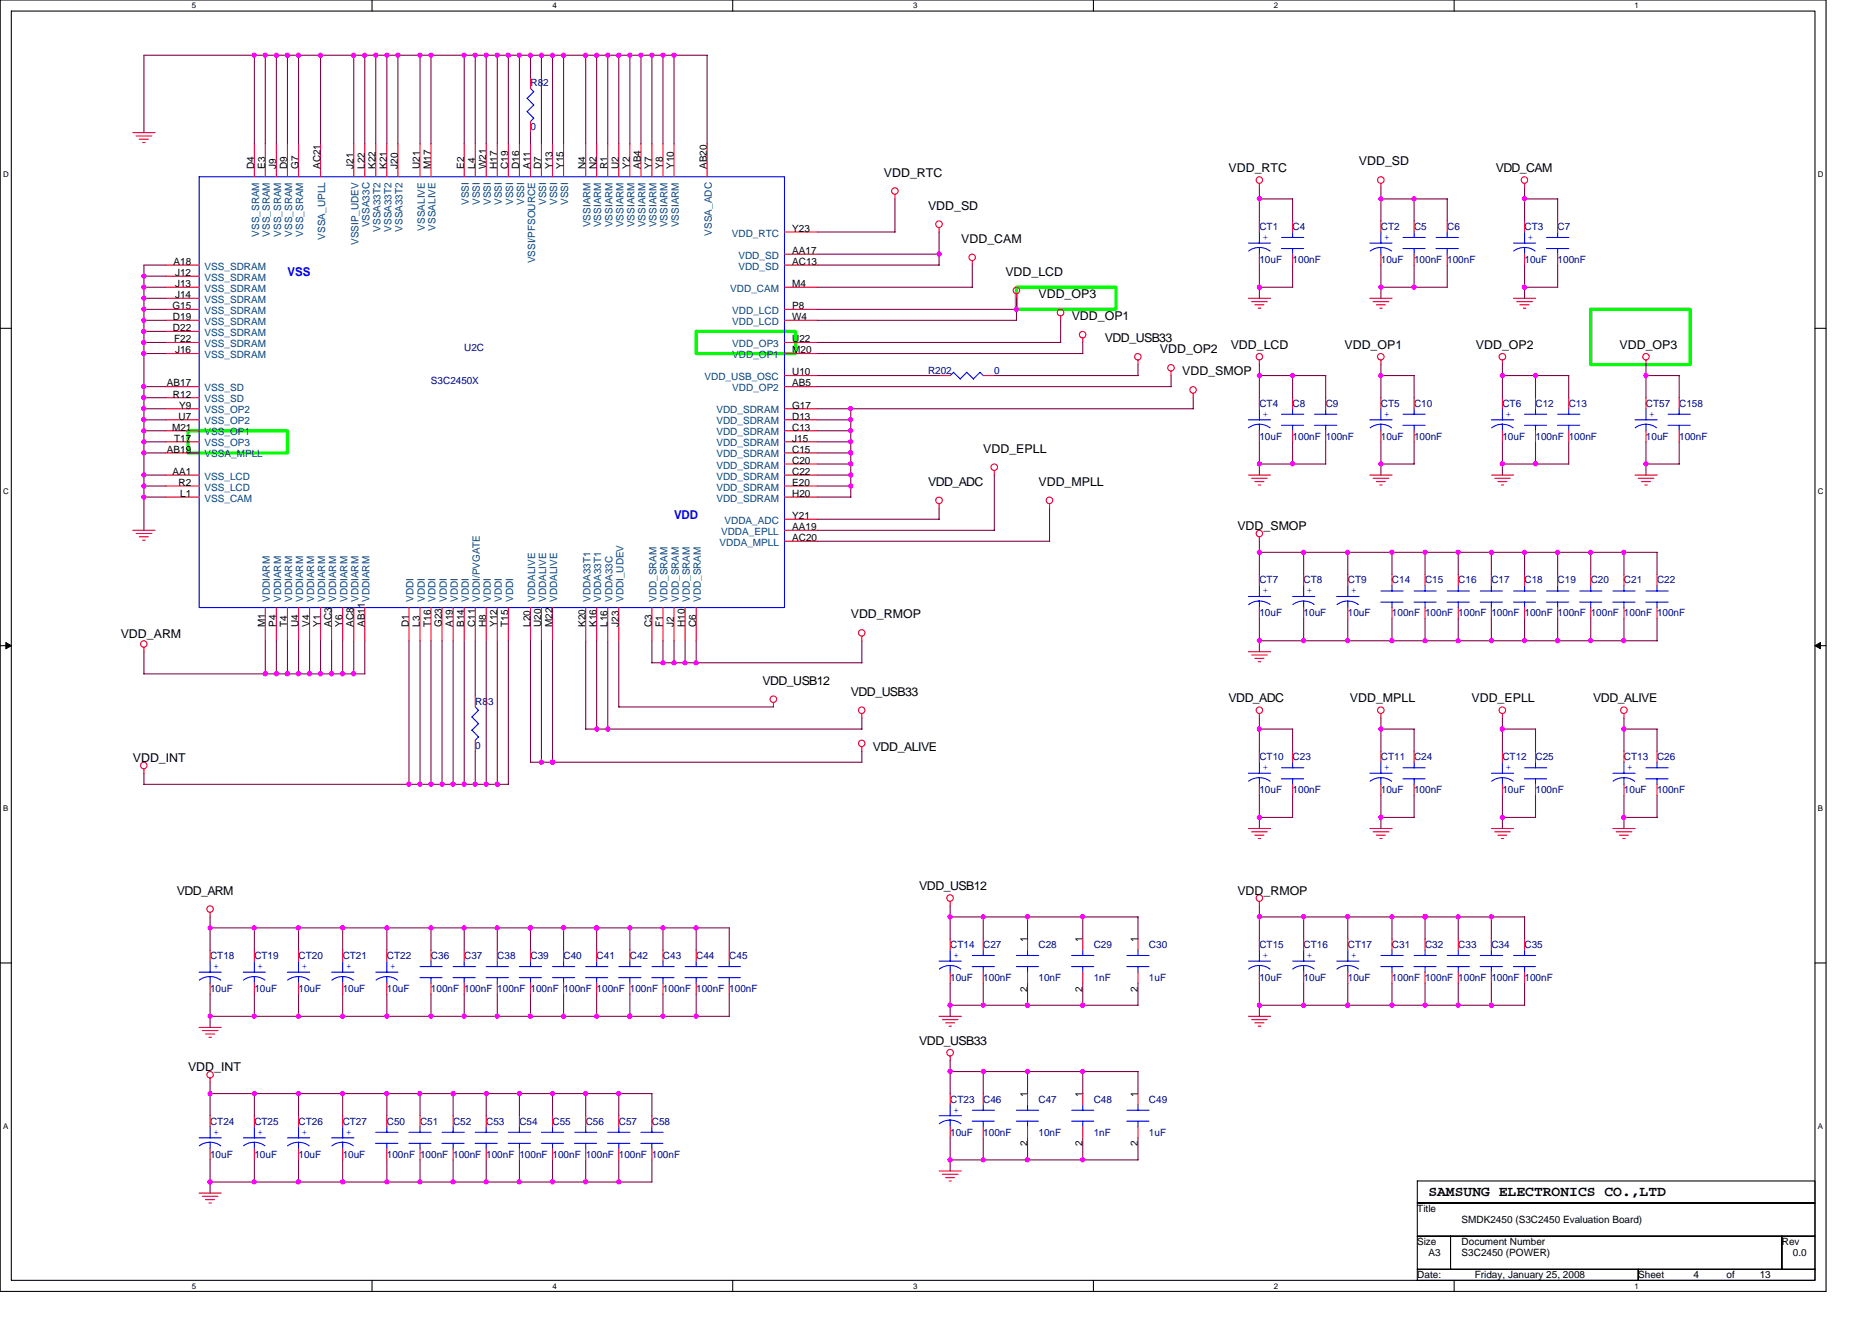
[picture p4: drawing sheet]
<svg xmlns="http://www.w3.org/2000/svg" width="297mm" height="210mm" viewBox="0 0 297 210" stroke-linecap="round" stroke-linejoin="round" font-family="sans-serif">
<defs><g id="words">
<text font-size="2.3" x="226.6" y="189.8">SAMSUNG ELECTRONICS CO.,LTD</text>
<g font-size="1.9">
<text x="140.2" y="28">VDD_RTC</text>
<text x="194.9" y="27.3">VDD_RTC</text>
<text x="215.6" y="26.2">VDD_SD</text>
<text x="237.3" y="27.3">VDD_CAM</text>
<text x="147.3" y="33.3">VDD_SD</text>
<text x="152.5" y="38.5">VDD_CAM</text>
<text x="159.5" y="43.8">VDD_LCD</text>
<text x="164.8" y="47.3">VDD_OP3</text>
<text x="170" y="50.8">VDD_OP1</text>
<text x="175.3" y="54.3">VDD_USB33</text>
<text x="184.1" y="56">VDD_OP2</text>
<text x="187.6" y="59.6">VDD_SMOP</text>
<text x="195.3" y="55.4">VDD_LCD</text>
<text x="213.3" y="55.4">VDD_OP1</text>
<text x="234.2" y="55.4">VDD_OP2</text>
<text x="257" y="55.4">VDD_OP3</text>
<text x="156" y="71.8">VDD_EPLL</text>
<text x="147.3" y="77.1">VDD_ADC</text>
<text x="164.8" y="77.1">VDD_MPLL</text>
<text x="196.3" y="84.1">VDD_SMOP</text>
<text x="19.2" y="101.3">VDD_ARM</text>
<text x="135" y="98.1">VDD_RMOP</text>
<text x="121" y="108.6">VDD_USB12</text>
<text x="135" y="110.4">VDD_USB33</text>
<text x="194.9" y="111.4">VDD_ADC</text>
<text x="214.2" y="111.4">VDD_MPLL</text>
<text x="233.5" y="111.4">VDD_EPLL</text>
<text x="252.8" y="111.4">VDD_ALIVE</text>
<text x="138.5" y="119.1">VDD_ALIVE</text>
<text x="21.1" y="120.9">VDD_INT</text>
<text x="28.1" y="141.9">VDD_ARM</text>
<text x="145.9" y="141.2">VDD_USB12</text>
<text x="196.3" y="141.9">VDD_RMOP</text>
<text x="145.9" y="165.8">VDD_USB33</text>
<text x="29.8" y="170">VDD_INT</text>
</g>
<g font-size="1.9" fill="#00f">
<text x="45.6" y="43.8">VSS</text>
<text x="107" y="82.4">VDD</text>
</g>
<g font-size="1.6" fill="#000080">
<text x="84.2" y="13.7">R82</text>
<text x="84.2" y="20.7">0</text>
<text x="199.8" y="36.5">CT1</text>
<text x="199.8" y="41.7">10uF</text>
<text x="205.1" y="36.5">C4</text>
<text x="205.1" y="41.7">100nF</text>
<text x="219.1" y="36.5">CT2</text>
<text x="219.1" y="41.7">10uF</text>
<text x="224.4" y="36.5">C5</text>
<text x="224.4" y="41.7">100nF 100nF</text>
<text x="229.6" y="36.5">C6</text>
<text x="241.9" y="36.5">CT3</text>
<text x="241.9" y="41.7">10uF</text>
<text x="247.2" y="36.5">C7</text>
<text x="247.2" y="41.7">100nF</text>
<text x="73.7" y="55.8">U2C</text>
<text x="147.3" y="59.3">R202</text>
<text x="157.8" y="59.3">0</text>
<text x="68.4" y="61">S3C2450X</text>
<text x="199.8" y="64.5">CT4</text>
<text x="205.1" y="64.5">C8</text>
<text x="210.4" y="64.5">C9</text>
<text x="219.1" y="64.5">CT5</text>
<text x="224.4" y="64.5">C10</text>
<text x="238.4" y="64.5">CT6</text>
<text x="243.6" y="64.5">C12</text>
<text x="248.9" y="64.5">C13</text>
<text x="261.2" y="64.5">CT57</text>
<text x="266.4" y="64.5">C158</text>
<text x="199.8" y="69.8">10uF</text>
<text x="205.1" y="69.8">100nF 100nF</text>
<text x="219.1" y="69.8">10uF</text>
<text x="224.4" y="69.8">100nF</text>
<text x="238.4" y="69.8">10uF</text>
<text x="243.6" y="69.8">100nF 100nF</text>
<text x="261.2" y="69.8">10uF</text>
<text x="266.4" y="69.8">100nF</text>
<text x="199.8" y="92.6">CT7</text>
<text x="206.9" y="92.6">CT8</text>
<text x="213.9" y="92.6">CT9</text>
<text x="220.9" y="92.6">C14</text>
<text x="226.1" y="92.6">C15</text>
<text x="231.4" y="92.6">C16</text>
<text x="236.6" y="92.6">C17</text>
<text x="241.9" y="92.6">C18</text>
<text x="247.2" y="92.6">C19</text>
<text x="252.4" y="92.6">C20</text>
<text x="257.7" y="92.6">C21</text>
<text x="262.9" y="92.6">C22</text>
<text x="199.8" y="97.8">10uF</text>
<text x="206.9" y="97.8">10uF</text>
<text x="213.9" y="97.8">10uF</text>
<text x="220.9" y="97.8">100nF 100nF 100nF 100nF 100nF 100nF 100nF 100nF 100nF</text>
<text x="75.4" y="111.8">R83</text>
<text x="75.4" y="118.9">0</text>
<text x="199.8" y="120.6">CT10</text>
<text x="199.8" y="125.9">10uF</text>
<text x="205.1" y="120.6">C23</text>
<text x="205.1" y="125.9">100nF</text>
<text x="219.1" y="120.6">CT11</text>
<text x="219.1" y="125.9">10uF</text>
<text x="224.4" y="120.6">C24</text>
<text x="224.4" y="125.9">100nF</text>
<text x="238.4" y="120.6">CT12</text>
<text x="238.4" y="125.9">10uF</text>
<text x="243.6" y="120.6">C25</text>
<text x="243.6" y="125.9">100nF</text>
<text x="257.7" y="120.6">CT13</text>
<text x="257.7" y="125.9">10uF</text>
<text x="262.9" y="120.6">C26</text>
<text x="262.9" y="125.9">100nF</text>
<text x="33.3" y="152.1">CT18</text>
<text x="40.4" y="152.1">CT19</text>
<text x="47.4" y="152.1">CT20</text>
<text x="54.4" y="152.1">CT21</text>
<text x="61.4" y="152.1">CT22</text>
<text x="68.4" y="152.1">C36</text>
<text x="73.7" y="152.1">C37</text>
<text x="78.9" y="152.1">C38</text>
<text x="84.2" y="152.1">C39</text>
<text x="89.4" y="152.1">C40</text>
<text x="94.7" y="152.1">C41</text>
<text x="99.9" y="152.1">C42</text>
<text x="105.2" y="152.1">C43</text>
<text x="110.5" y="152.1">C44</text>
<text x="115.7" y="152.1">C45</text>
<text x="150.8" y="150.4">CT14</text>
<text x="150.8" y="155.7">10uF</text>
<text x="156" y="150.4">C27</text>
<text x="156" y="155.7">100nF</text>
<text x="164.8" y="150.4">C28</text>
<text x="164.8" y="155.7">10nF</text>
<text x="173.5" y="150.4">C29</text>
<text x="173.5" y="155.7">1nF</text>
<text x="182.3" y="150.4">C30</text>
<text x="182.3" y="155.7">1uF</text>
<text x="199.8" y="150.4">CT15</text>
<text x="199.8" y="155.7">10uF</text>
<text x="206.9" y="150.4">CT16</text>
<text x="206.9" y="155.7">10uF</text>
<text x="213.9" y="150.4">CT17</text>
<text x="213.9" y="155.7">10uF</text>
<text x="220.9" y="150.4">C31</text>
<text x="220.9" y="155.7">100nF 100nF 100nF 100nF 100nF</text>
<text x="226.1" y="150.4">C32</text>
<text x="231.4" y="150.4">C33</text>
<text x="236.6" y="150.4">C34</text>
<text x="241.9" y="150.4">C35</text>
<text x="33.3" y="157.4">10uF</text>
<text x="40.4" y="157.4">10uF</text>
<text x="47.4" y="157.4">10uF</text>
<text x="54.4" y="157.4">10uF</text>
<text x="61.4" y="157.4">10uF</text>
<text x="68.4" y="157.4">100nF 100nF 100nF 100nF 100nF 100nF 100nF 100nF 100nF 100nF</text>
<text x="33.3" y="178.4">CT24</text>
<text x="40.4" y="178.4">CT25</text>
<text x="47.4" y="178.4">CT26</text>
<text x="54.4" y="178.4">CT27</text>
<text x="61.4" y="178.4">C50</text>
<text x="66.7" y="178.4">C51</text>
<text x="71.9" y="178.4">C52</text>
<text x="77.1" y="178.4">C53</text>
<text x="82.4" y="178.4">C54</text>
<text x="87.7" y="178.4">C55</text>
<text x="92.9" y="178.4">C56</text>
<text x="98.2" y="178.4">C57</text>
<text x="103.4" y="178.4">C58</text>
<text x="150.8" y="174.9">CT23</text>
<text x="156" y="174.9">C46</text>
<text x="164.8" y="174.9">C47</text>
<text x="173.5" y="174.9">C48</text>
<text x="182.3" y="174.9">C49</text>
<text x="33.3" y="183.7">10uF</text>
<text x="40.4" y="183.7">10uF</text>
<text x="47.4" y="183.7">10uF</text>
<text x="54.4" y="183.7">10uF</text>
<text x="61.4" y="183.7">100nF 100nF 100nF 100nF 100nF 100nF 100nF 100nF 100nF</text>
<text x="150.8" y="180.2">10uF</text>
<text x="156" y="180.2">100nF</text>
<text x="164.8" y="180.2">10nF</text>
<text x="173.5" y="180.2">1nF</text>
<text x="182.3" y="180.2">1uF</text>
</g>
<g font-size="1.6">
<text x="40.3" y="26.8" transform="rotate(-90 40.3 26.8)">D4</text>
<text x="42.1" y="26.8" transform="rotate(-90 42.1 26.8)">E3</text>
<text x="43.8" y="26.8" transform="rotate(-90 43.8 26.8)">J9</text>
<text x="45.6" y="26.8" transform="rotate(-90 45.6 26.8)">D9</text>
<text x="47.3" y="26.8" transform="rotate(-90 47.3 26.8)">G7</text>
<text x="50.8" y="26.8" transform="rotate(-90 50.8 26.8)">AC21</text>
<text x="56.1" y="26.8" transform="rotate(-90 56.1 26.8)">J21</text>
<text x="57.9" y="26.8" transform="rotate(-90 57.9 26.8)">L22</text>
<text x="59.6" y="26.8" transform="rotate(-90 59.6 26.8)">K22</text>
<text x="61.4" y="26.8" transform="rotate(-90 61.4 26.8)">K21</text>
<text x="63.1" y="26.8" transform="rotate(-90 63.1 26.8)">J20</text>
<text x="66.6" y="26.8" transform="rotate(-90 66.6 26.8)">U21</text>
<text x="68.4" y="26.8" transform="rotate(-90 68.4 26.8)">M17</text>
<text x="73.6" y="26.8" transform="rotate(-90 73.6 26.8)">E2</text>
<text x="75.4" y="26.8" transform="rotate(-90 75.4 26.8)">L4</text>
<text x="77.1" y="26.8" transform="rotate(-90 77.1 26.8)">W21</text>
<text x="78.9" y="26.8" transform="rotate(-90 78.9 26.8)">H17</text>
<text x="80.6" y="26.8" transform="rotate(-90 80.6 26.8)">C19</text>
<text x="82.4" y="26.8" transform="rotate(-90 82.4 26.8)">D16</text>
<text x="84.2" y="26.8" transform="rotate(-90 84.2 26.8)">A11</text>
<text x="85.9" y="26.8" transform="rotate(-90 85.9 26.8)">D7</text>
<text x="87.6" y="26.8" transform="rotate(-90 87.6 26.8)">Y13</text>
<text x="89.4" y="26.8" transform="rotate(-90 89.4 26.8)">Y15</text>
<text x="92.9" y="26.8" transform="rotate(-90 92.9 26.8)">N4</text>
<text x="94.7" y="26.8" transform="rotate(-90 94.7 26.8)">N2</text>
<text x="96.4" y="26.8" transform="rotate(-90 96.4 26.8)">R1</text>
<text x="98.2" y="26.8" transform="rotate(-90 98.2 26.8)">U2</text>
<text x="99.9" y="26.8" transform="rotate(-90 99.9 26.8)">Y2</text>
<text x="101.7" y="26.8" transform="rotate(-90 101.7 26.8)">AB4</text>
<text x="103.4" y="26.8" transform="rotate(-90 103.4 26.8)">Y7</text>
<text x="105.2" y="26.8" transform="rotate(-90 105.2 26.8)">Y8</text>
<text x="106.9" y="26.8" transform="rotate(-90 106.9 26.8)">Y10</text>
<text x="112.2" y="26.8" transform="rotate(-90 112.2 26.8)">AB20</text>
<text x="125.7" y="36.8">Y23</text>
<text x="125.7" y="40.3">AA17</text>
<text x="27.5" y="42">A18</text>
<text x="27.8" y="47.3">J14</text>
<text x="27.8" y="43.8">J12</text>
<text x="27.8" y="45.6">J13</text>
<text x="125.7" y="45.6">M4</text>
<text x="125.7" y="42">AC13</text>
<text x="27.4" y="49.1">G15</text>
<text x="27.4" y="52.6">D22</text>
<text x="27.4" y="50.8">D19</text>
<text x="125.7" y="50.8">W4</text>
<text x="125.7" y="49.1">P8</text>
<text x="27.6" y="54.3">F22</text>
<text x="27.8" y="56.1">J16</text>
<text x="125.7" y="56.1">M20</text>
<text x="125.7" y="54.3">U22</text>
<text x="125.7" y="59.6">U10</text>
<text x="26.5" y="61.3">AB17</text>
<text x="27.4" y="63.1">R12</text>
<text x="28.4" y="64.8">Y9</text>
<text x="125.7" y="61.3">AB5</text>
<text x="125.7" y="64.8">G17</text>
<text x="26.5" y="71.8">AB19</text>
<text x="27.3" y="68.3">M21</text>
<text x="27.6" y="70.1">T17</text>
<text x="28.3" y="66.6">U7</text>
<text x="125.7" y="66.6">D13</text>
<text x="125.7" y="68.3">C13</text>
<text x="125.7" y="70.1">J15</text>
<text x="125.7" y="71.8">C15</text>
<text x="27.4" y="75.4">AA1</text>
<text x="28.3" y="77.1">R2</text>
<text x="125.7" y="73.6">C20</text>
<text x="125.7" y="75.4">C22</text>
<text x="125.7" y="77.1">E20</text>
<text x="28.6" y="78.8">L1</text>
<text x="125.7" y="78.8">H20</text>
<text x="125.7" y="82.4">Y21</text>
<text x="125.7" y="85.9">AC20</text>
<text x="125.7" y="84.1">AA19</text>
<text x="42.1" y="99.5" transform="rotate(-90 42.1 99.5)">M1</text>
<text x="43.8" y="99.5" transform="rotate(-90 43.8 99.5)">P4</text>
<text x="45.6" y="99.5" transform="rotate(-90 45.6 99.5)">T4</text>
<text x="47.3" y="99.5" transform="rotate(-90 47.3 99.5)">U4</text>
<text x="49.1" y="99.5" transform="rotate(-90 49.1 99.5)">V4</text>
<text x="50.8" y="99.5" transform="rotate(-90 50.8 99.5)">Y1</text>
<text x="52.6" y="99.5" transform="rotate(-90 52.6 99.5)">AC3</text>
<text x="54.4" y="99.5" transform="rotate(-90 54.4 99.5)">Y6</text>
<text x="56.1" y="99.5" transform="rotate(-90 56.1 99.5)">AC8</text>
<text x="57.9" y="99.5" transform="rotate(-90 57.9 99.5)">AB11</text>
<text x="64.9" y="99.5" transform="rotate(-90 64.9 99.5)">D1</text>
<text x="66.6" y="99.5" transform="rotate(-90 66.6 99.5)">L3</text>
<text x="68.4" y="99.5" transform="rotate(-90 68.4 99.5)">T16</text>
<text x="70.1" y="99.5" transform="rotate(-90 70.1 99.5)">G23</text>
<text x="71.9" y="99.5" transform="rotate(-90 71.9 99.5)">A19</text>
<text x="73.6" y="99.5" transform="rotate(-90 73.6 99.5)">B14</text>
<text x="75.4" y="99.5" transform="rotate(-90 75.4 99.5)">C11</text>
<text x="77.1" y="99.5" transform="rotate(-90 77.1 99.5)">H8</text>
<text x="78.9" y="99.5" transform="rotate(-90 78.9 99.5)">Y12</text>
<text x="80.6" y="99.5" transform="rotate(-90 80.6 99.5)">T15</text>
<text x="84.2" y="99.5" transform="rotate(-90 84.2 99.5)">L20</text>
<text x="85.9" y="99.5" transform="rotate(-90 85.9 99.5)">U20</text>
<text x="87.6" y="99.5" transform="rotate(-90 87.6 99.5)">M22</text>
<text x="92.9" y="99.5" transform="rotate(-90 92.9 99.5)">K20</text>
<text x="94.7" y="99.5" transform="rotate(-90 94.7 99.5)">K16</text>
<text x="96.4" y="99.5" transform="rotate(-90 96.4 99.5)">L16</text>
<text x="98.2" y="99.5" transform="rotate(-90 98.2 99.5)">J23</text>
<text x="103.4" y="99.5" transform="rotate(-90 103.4 99.5)">C3</text>
<text x="105.2" y="99.5" transform="rotate(-90 105.2 99.5)">F1</text>
<text x="106.9" y="99.5" transform="rotate(-90 106.9 99.5)">J2</text>
<text x="108.7" y="99.5" transform="rotate(-90 108.7 99.5)">H10</text>
<text x="110.4" y="99.5" transform="rotate(-90 110.4 99.5)">C6</text>
<text x="163" y="149.5" transform="rotate(-90 163 149.5)">1</text>
<text x="171.8" y="149.5" transform="rotate(-90 171.8 149.5)">1</text>
<text x="180.5" y="149.5" transform="rotate(-90 180.5 149.5)">1</text>
<text x="163" y="157.3" transform="rotate(-90 163 157.3)">2</text>
<text x="171.8" y="157.3" transform="rotate(-90 171.8 157.3)">2</text>
<text x="180.5" y="157.3" transform="rotate(-90 180.5 157.3)">2</text>
<text x="163" y="174" transform="rotate(-90 163 174)">1</text>
<text x="171.8" y="174" transform="rotate(-90 171.8 174)">1</text>
<text x="180.5" y="174" transform="rotate(-90 180.5 174)">1</text>
<text x="163" y="181.9" transform="rotate(-90 163 181.9)">2</text>
<text x="171.8" y="181.9" transform="rotate(-90 171.8 181.9)">2</text>
<text x="180.5" y="181.9" transform="rotate(-90 180.5 181.9)">2</text>
<text x="224.9" y="192.3">Title</text>
<text x="224.9" y="197.5">Size</text>
<text x="231.9" y="197.5">Document Number</text>
<text x="231.9" y="194">SMDK2450 (S3C2450 Evaluation Board)</text>
<text x="282.7" y="197.5">Rev</text>
<text x="224.9" y="202.8">Date:</text>
<text x="226.6" y="199.3">A3</text>
<text x="231.9" y="199.3">S3C2450 (POWER)</text>
<text x="234" y="202.8">Friday, January 25, 2008</text>
<text x="259.9" y="202.8">Sheet</text>
<text x="268.7" y="202.8">4</text>
<text x="274" y="202.8">of</text>
<text x="279.2" y="202.8">13</text>
<text x="284.5" y="199.3">0.0</text>
</g>
<g font-size="1.6" fill="#004080">
<text x="74.4" y="32.5" transform="rotate(-90 74.4 32.5)">VSSI</text>
<text x="76.2" y="32.5" transform="rotate(-90 76.2 32.5)">VSSI</text>
<text x="77.9" y="32.5" transform="rotate(-90 77.9 32.5)">VSSI</text>
<text x="79.6" y="32.5" transform="rotate(-90 79.6 32.5)">VSSI</text>
<text x="81.4" y="32.5" transform="rotate(-90 81.4 32.5)">VSSI</text>
<text x="83.2" y="32.5" transform="rotate(-90 83.2 32.5)">VSSI</text>
<text x="86.7" y="32.5" transform="rotate(-90 86.7 32.5)">VSSI</text>
<text x="88.4" y="32.5" transform="rotate(-90 88.4 32.5)">VSSI</text>
<text x="90.2" y="32.5" transform="rotate(-90 90.2 32.5)">VSSI</text>
<text x="41.1" y="37.5" transform="rotate(-90 41.1 37.5)">VSS_SRAM</text>
<text x="42.8" y="37.5" transform="rotate(-90 42.8 37.5)">VSS_SRAM</text>
<text x="44.6" y="37.5" transform="rotate(-90 44.6 37.5)">VSS_SRAM</text>
<text x="46.4" y="37.5" transform="rotate(-90 46.4 37.5)">VSS_SRAM</text>
<text x="48.1" y="37.5" transform="rotate(-90 48.1 37.5)">VSS_SRAM</text>
<text x="51.6" y="38" transform="rotate(-90 51.6 38)">VSSA_UPLL</text>
<text x="56.9" y="38.9" transform="rotate(-90 56.9 38.9)">VSSIP_UDEV</text>
<text x="58.6" y="36.1" transform="rotate(-90 58.6 36.1)">VSSA33C</text>
<text x="60.4" y="36.8" transform="rotate(-90 60.4 36.8)">VSSA33T2</text>
<text x="62.1" y="36.8" transform="rotate(-90 62.1 36.8)">VSSA33T2</text>
<text x="63.9" y="36.8" transform="rotate(-90 63.9 36.8)">VSSA33T2</text>
<text x="67.4" y="36.6" transform="rotate(-90 67.4 36.6)">VSSALIVE</text>
<text x="69.1" y="36.6" transform="rotate(-90 69.1 36.6)">VSSALIVE</text>
<text x="84.9" y="41.8" transform="rotate(-90 84.9 41.8)">VSSI/PFSOURCE</text>
<text x="93.7" y="36" transform="rotate(-90 93.7 36)">VSSIARM</text>
<text x="95.4" y="36" transform="rotate(-90 95.4 36)">VSSIARM</text>
<text x="97.2" y="36" transform="rotate(-90 97.2 36)">VSSIARM</text>
<text x="98.9" y="36" transform="rotate(-90 98.9 36)">VSSIARM</text>
<text x="100.7" y="36" transform="rotate(-90 100.7 36)">VSSIARM</text>
<text x="102.4" y="36" transform="rotate(-90 102.4 36)">VSSIARM</text>
<text x="104.2" y="36" transform="rotate(-90 104.2 36)">VSSIARM</text>
<text x="105.9" y="36" transform="rotate(-90 105.9 36)">VSSIARM</text>
<text x="107.7" y="36" transform="rotate(-90 107.7 36)">VSSIARM</text>
<text x="112.9" y="37.4" transform="rotate(-90 112.9 37.4)">VSSA_ADC</text>
<text x="116.1" y="37.5">VDD_RTC</text>
<text x="117.2" y="41">VDD_SD</text>
<text x="32.5" y="44.5">VSS_SDRAM</text>
<text x="32.5" y="46.3">VSS_SDRAM</text>
<text x="32.5" y="42.8">VSS_SDRAM</text>
<text x="115.9" y="46.3">VDD_CAM</text>
<text x="117.2" y="42.8">VDD_SD</text>
<text x="32.5" y="53.3">VSS_SDRAM</text>
<text x="32.5" y="51.5">VSS_SDRAM</text>
<text x="32.5" y="49.8">VSS_SDRAM</text>
<text x="32.5" y="48">VSS_SDRAM</text>
<text x="116.2" y="51.5">VDD_LCD</text>
<text x="116.2" y="49.8">VDD_LCD</text>
<text x="32.5" y="56.8">VSS_SDRAM</text>
<text x="32.5" y="55.1">VSS_SDRAM</text>
<text x="116.2" y="56.8">VDD_OP1</text>
<text x="116.2" y="55.1">VDD_OP3</text>
<text x="32.5" y="65.6">VSS_OP2</text>
<text x="32.5" y="63.8">VSS_SD</text>
<text x="32.5" y="62.1">VSS_SD</text>
<text x="111.8" y="60.3">VDD_USB_OSC</text>
<text x="113.7" y="65.6">VDD_SDRAM</text>
<text x="116.2" y="62.1">VDD_OP2</text>
<text x="32.5" y="70.8">VSS_OP3</text>
<text x="32.5" y="69.1">VSS_OP1</text>
<text x="32.5" y="67.3">VSS_OP2</text>
<text x="113.7" y="67.3">VDD_SDRAM</text>
<text x="113.7" y="69.1">VDD_SDRAM</text>
<text x="113.7" y="70.8">VDD_SDRAM</text>
<text x="32.5" y="77.8">VSS_LCD</text>
<text x="32.5" y="76.1">VSS_LCD</text>
<text x="32.5" y="72.6">VSSA_MPLL</text>
<text x="113.7" y="72.6">VDD_SDRAM</text>
<text x="113.7" y="74.3">VDD_SDRAM</text>
<text x="113.7" y="76.1">VDD_SDRAM</text>
<text x="113.7" y="77.8">VDD_SDRAM</text>
<text x="32.5" y="79.6">VSS_CAM</text>
<text x="113.7" y="79.6">VDD_SDRAM</text>
<text x="115" y="83.1">VDDA_ADC</text>
<text x="114.2" y="86.6">VDDA_MPLL</text>
<text x="114.4" y="84.9">VDDA_EPLL</text>
<text x="42.8" y="95.5" transform="rotate(-90 42.8 95.5)">VDDIARM</text>
<text x="44.6" y="95.5" transform="rotate(-90 44.6 95.5)">VDDIARM</text>
<text x="46.4" y="95.5" transform="rotate(-90 46.4 95.5)">VDDIARM</text>
<text x="48.1" y="95.5" transform="rotate(-90 48.1 95.5)">VDDIARM</text>
<text x="49.9" y="95.5" transform="rotate(-90 49.9 95.5)">VDDIARM</text>
<text x="51.6" y="95.5" transform="rotate(-90 51.6 95.5)">VDDIARM</text>
<text x="53.4" y="95.5" transform="rotate(-90 53.4 95.5)">VDDIARM</text>
<text x="55.1" y="95.5" transform="rotate(-90 55.1 95.5)">VDDIARM</text>
<text x="56.9" y="95.5" transform="rotate(-90 56.9 95.5)">VDDIARM</text>
<text x="58.6" y="95.5" transform="rotate(-90 58.6 95.5)">VDDIARM</text>
<text x="65.6" y="95.5" transform="rotate(-90 65.6 95.5)">VDDI</text>
<text x="67.4" y="95.5" transform="rotate(-90 67.4 95.5)">VDDI</text>
<text x="69.1" y="95.5" transform="rotate(-90 69.1 95.5)">VDDI</text>
<text x="70.9" y="95.5" transform="rotate(-90 70.9 95.5)">VDDI</text>
<text x="72.6" y="95.5" transform="rotate(-90 72.6 95.5)">VDDI</text>
<text x="74.4" y="95.5" transform="rotate(-90 74.4 95.5)">VDDI</text>
<text x="76.2" y="95.5" transform="rotate(-90 76.2 95.5)">VDDI/PVGATE</text>
<text x="77.9" y="95.5" transform="rotate(-90 77.9 95.5)">VDDI</text>
<text x="79.6" y="95.5" transform="rotate(-90 79.6 95.5)">VDDI</text>
<text x="81.4" y="95.5" transform="rotate(-90 81.4 95.5)">VDDI</text>
<text x="84.9" y="95.5" transform="rotate(-90 84.9 95.5)">VDDALIVE</text>
<text x="86.7" y="95.5" transform="rotate(-90 86.7 95.5)">VDDALIVE</text>
<text x="88.4" y="95.5" transform="rotate(-90 88.4 95.5)">VDDALIVE</text>
<text x="93.7" y="95.5" transform="rotate(-90 93.7 95.5)">VDDA33T1</text>
<text x="95.4" y="95.5" transform="rotate(-90 95.4 95.5)">VDDA33T1</text>
<text x="97.2" y="95.5" transform="rotate(-90 97.2 95.5)">VDDA33C</text>
<text x="98.9" y="95.5" transform="rotate(-90 98.9 95.5)">VDDI_UDEV</text>
<text x="104.2" y="95.5" transform="rotate(-90 104.2 95.5)">VDD_SRAM</text>
<text x="105.9" y="95.5" transform="rotate(-90 105.9 95.5)">VDD_SRAM</text>
<text x="107.7" y="95.5" transform="rotate(-90 107.7 95.5)">VDD_SRAM</text>
<text x="109.4" y="95.5" transform="rotate(-90 109.4 95.5)">VDD_SRAM</text>
<text x="111.2" y="95.5" transform="rotate(-90 111.2 95.5)">VDD_SRAM</text>
</g>
<g font-size="1.6" fill="#00f">
<text x="200.4" y="38.1">+</text>
<text x="219.6" y="38.1">+</text>
<text x="242.4" y="38.1">+</text>
<text x="200.4" y="66.1">+</text>
<text x="219.6" y="66.1">+</text>
<text x="238.9" y="66.1">+</text>
<text x="261.7" y="66.1">+</text>
<text x="200.4" y="94.1">+</text>
<text x="207.4" y="94.1">+</text>
<text x="214.4" y="94.1">+</text>
<text x="200.4" y="122.2">+</text>
<text x="219.6" y="122.2">+</text>
<text x="238.9" y="122.2">+</text>
<text x="258.2" y="122.2">+</text>
<text x="33.9" y="153.7">+</text>
<text x="40.9" y="153.7">+</text>
<text x="47.9" y="153.7">+</text>
<text x="54.9" y="153.7">+</text>
<text x="61.9" y="153.7">+</text>
<text x="151.3" y="152">+</text>
<text x="200.4" y="152">+</text>
<text x="207.4" y="152">+</text>
<text x="214.4" y="152">+</text>
<text x="151.3" y="176.5">+</text>
<text x="33.9" y="180">+</text>
<text x="40.9" y="180">+</text>
<text x="47.9" y="180">+</text>
<text x="54.9" y="180">+</text>
</g>
<g font-size="1.3">
<text x="30.4" y="1.3">5</text>
<text x="87.6" y="1.3">4</text>
<text x="144.9" y="1.3">3</text>
<text x="202.1" y="1.3">2</text>
<text x="259.4" y="1.3">1</text>
<text x=".5" y="28">D</text>
<text x="288.4" y="28">D</text>
<text x=".5" y="78.4">C</text>
<text x="288.4" y="78.4">C</text>
<text x=".5" y="128.7">B</text>
<text x="288.4" y="128.7">B</text>
<text x=".5" y="179.1">A</text>
<text x="288.4" y="179.1">A</text>
<text x="30.4" y="204.4">5</text>
<text x="87.6" y="204.4">4</text>
<text x="144.9" y="204.4">3</text>
<text x="202.1" y="204.4">2</text>
<text x="259.4" y="204.4">1</text>
</g>
</g></defs>
<path d="M0 0h289.7v204.9h-289.7zM1.8 1.8h286.2v201.3h-286.2z" fill="none" stroke="#000" stroke-width=".17"/>
<g fill="#fff">
<path d="M30.4 .2h.7v1.4h-.7z"/>
<path d="M30.4 203.3h.7v1.4h-.7z"/>
</g>
<path d="M59 0v1.8M59 203.1v1.8" fill="none" stroke="#000" stroke-width=".17"/>
<g fill="#fff">
<path d="M87.6 .2h.7v1.4h-.7z"/>
<path d="M87.6 203.3h.7v1.4h-.7z"/>
</g>
<path d="M116.3 0v1.8M116.3 203.1v1.8" fill="none" stroke="#000" stroke-width=".17"/>
<g fill="#fff">
<path d="M144.9 .2h.7v1.4h-.7z"/>
<path d="M144.9 203.3h.7v1.4h-.7z"/>
</g>
<path d="M173.5 0v1.8M173.5 203.1v1.8" fill="none" stroke="#000" stroke-width=".17"/>
<g fill="#fff">
<path d="M202.1 .2h.7v1.4h-.7z"/>
<path d="M202.1 203.3h.7v1.4h-.7z"/>
</g>
<path d="M230.7 0v1.8M230.7 203.1v1.8" fill="none" stroke="#000" stroke-width=".17"/>
<g fill="#fff">
<path d="M259.4 .2h.6v1.4h-.6z"/>
<path d="M259.4 203.3h.6v1.4h-.6z"/>
<path d="M.5 26.9h.9v1.4h-.9z"/>
<path d="M288.4 26.9h.9v1.4h-.9z"/>
<path d="M.5 77.3h.9v1.4h-.9z"/>
<path d="M288.4 77.3h.9v1.4h-.9z"/>
</g>
<path d="M0 52.1h1.8M288 52.1h1.7" fill="none" stroke="#000" stroke-width=".17"/>
<g fill="#fff">
<path d="M.5 127.6h.8v1.4h-.8z"/>
<path d="M288.4 127.6h.9v1.4h-.9z"/>
</g>
<path d="M0 102.4h1.8M288 102.4h1.7" fill="none" stroke="#000" stroke-width=".17"/>
<path d="M.9 101.9l.9 .5-.9 .5zM288 102.4l.9-.5v1z" fill="#000" stroke="#000" stroke-width=".16"/>
<g fill="#fff">
<path d="M.5 177.9h.8v1.4h-.8z"/>
<path d="M288.4 177.9h.9v1.4h-.9z"/>
</g>
<path d="M0 152.8h1.8M288 152.8h1.7M224.9 187.4h63.1v3.5h-63.1zM224.9 190.9h63.1v5.2h-63.1zM224.9 196.1h5.3v5.3h-5.3zM230.2 196.1h52.5v5.3h-52.5zM282.7 196.1h5.3v5.3h-5.3zM224.9 201.4h35v1.7h-35zM259.9 201.4h28.1v1.7h-28.1z" fill="none" stroke="#000" stroke-width=".17"/>
<path d="M110.5 52.6h15.7v3.5h-15.7zM161.3 45.6h15.8v3.5h-15.8zM252.4 49.1h15.8v8.7h-15.8zM29.8 68.3h15.8v3.6h-15.8z" fill="none" stroke="#0f0" stroke-width=".51"/>
<g fill="none" stroke="#f00" stroke-width=".17">
<path d="M84.2 12.3v1.7M84.2 19.3v1.7M21.1 21h3.5M21.6 21.6h2.5M22.1 22.1h1.4M22.6 22.6h.4M40.4 22.8v5.2M42.1 22.8v5.2M43.9 22.8v5.2M45.6 22.8v5.2M47.4 22.8v5.2M50.9 22.8v5.2"/>
<path d="M56.1 22.8v5.2M57.9 22.8v5.2M59.6 22.8v5.2M61.4 22.8v5.2M63.1 22.8v5.2M66.7 22.8v5.2M68.4 22.8v5.2M73.7 22.8v5.2M75.4 22.8v5.2M77.1 22.8v5.2M78.9 22.8v5.2M80.7 22.8v5.2"/>
<path d="M82.4 22.8v5.2M84.2 22.8v5.2M85.9 22.8v5.2M87.7 22.8v5.2M89.4 22.8v5.2M92.9 22.8v5.2M94.7 22.8v5.2M96.4 22.8v5.2M98.2 22.8v5.2M99.9 22.8v5.2M101.7 22.8v5.2M103.4 22.8v5.2"/>
<path d="M105.2 22.8v5.2M107 22.8v5.2M112.2 22.8v5.2M124.5 36.8h5.2M142 30.8v.8M149 36.1v.7M199.8 29.1v.7M199.8 35.1v1.7M205.1 35.1v1.7M219.1 29.1v.7M219.1 35.1v1.7M224.4 35.1v1.7"/>
<path d="M229.6 35.1v1.7M241.9 29.1v.7M241.9 35.1v1.7M247.2 35.1v1.7M26.3 47.3h5.3M26.3 45.6h5.3M26.3 50.8h5.3M26.3 49.1h5.3M26.3 56.1h5.3M26.3 54.3h5.3M26.3 42.1h5.3M26.3 52.6h5.3"/>
<path d="M26.3 43.8h5.3M124.5 59.6h5.2M124.5 45.6h5.2M124.5 50.8h5.2M124.5 49.1h5.2M124.5 56.1h5.2M124.5 54.3h5.2M124.5 40.3h5.2M124.5 42.1h5.2M149 59.6h1.8M154.3 41.4v.7M156 59.6h1.8"/>
<path d="M161.3 46.6v.7M168.3 50.1v.7M171.8 53.6v.8M180.6 57.1v.8M185.8 58.9v.7M198.1 47.3h3.5M198.6 47.9h2.5M199.1 48.4h1.5M199.7 48.9h.3M199.8 40.3v1.8M199.8 57.1v.8M205.1 40.3v1.8"/>
<path d="M217.4 47.3h3.5M217.9 47.9h2.5M218.4 48.4h1.4M218.9 48.9h.4M219.1 40.3v1.8M219.1 57.1v.8M224.4 40.3v1.8M229.6 40.3v1.8M238.4 57.1v.8M240.2 47.3h3.5M240.7 47.9h2.5M241.2 48.4h1.4"/>
<path d="M241.7 48.9h.4M241.9 40.3v1.8M247.2 40.3v1.8M261.2 57.1v.8M26.3 75.4h5.3M26.3 61.3h5.3M26.3 64.9h5.3M26.3 66.6h5.3M26.3 68.3h5.3M26.3 70.1h5.3M26.3 71.9h5.3M26.3 77.1h5.3"/>
<path d="M26.3 78.9h5.3M26.3 63.1h5.3M124.5 75.4h5.2M124.5 61.3h5.2M124.5 64.9h5.2M124.5 66.6h5.2M124.5 68.3h5.2M124.5 70.1h5.2M124.5 71.9h5.2M124.5 73.6h5.2M124.5 77.1h5.2M124.5 78.9h5.2"/>
<path d="M149 79.9v.7M157.8 74.7v.7M166.5 79.9v.7M189.3 62.4v.7M198.1 75.4h3.5M198.6 75.9h2.5M199.1 76.4h1.5M199.7 76.9h.3M199.8 63.1v1.8M199.8 68.3v1.8M205.1 63.1v1.8M205.1 68.3v1.8"/>
<path d="M210.4 63.1v1.8M210.4 68.3v1.8M217.4 75.4h3.5M217.9 75.9h2.5M218.4 76.4h1.4M218.9 76.9h.4M219.1 63.1v1.8M219.1 68.3v1.8M224.4 63.1v1.8M224.4 68.3v1.8M236.6 75.4h3.6M237.2 75.9h2.4"/>
<path d="M237.7 76.4h1.4M238.2 76.9h.4M238.4 63.1v1.8M238.4 68.3v1.8M243.6 63.1v1.8M243.6 68.3v1.8M248.9 63.1v1.8M248.9 68.3v1.8M259.4 75.4h3.5M259.9 75.9h2.5M260.5 76.4h1.4M261 76.9h.4"/>
<path d="M261.2 63.1v1.8M261.2 68.3v1.8M266.4 63.1v1.8M266.4 68.3v1.8M21.1 84.1h3.5M21.6 84.6h2.5M22.1 85.2h1.4M22.6 85.7h.4M42.1 96.4v5.3M43.9 96.4v5.3M45.6 96.4v5.3M47.4 96.4v5.3"/>
<path d="M49.1 96.4v5.3M50.9 96.4v5.3M52.6 96.4v5.3M54.4 96.4v5.3M56.1 96.4v5.3M57.9 96.4v5.3M64.9 96.4v5.3M66.7 96.4v5.3M68.4 96.4v5.3M70.1 96.4v5.3M71.9 96.4v5.3M73.7 96.4v5.3"/>
<path d="M75.4 96.4v5.3M77.1 96.4v5.3M78.9 96.4v5.3M80.7 96.4v5.3M84.2 96.4v5.3M85.9 96.4v5.3M87.7 96.4v5.3M92.9 96.4v5.3M94.7 96.4v5.3M96.4 96.4v5.3M98.2 96.4v5.3M103.4 96.4v5.3"/>
<path d="M105.2 96.4v5.3M107 96.4v5.3M108.7 96.4v5.3M110.5 96.4v5.3M124.5 84.1h5.2M124.5 85.9h5.2M124.5 82.4h5.2M199.8 85.2v.7M199.8 91.1v1.8M199.8 96.4v1.7M206.9 91.1v1.8M206.9 96.4v1.7"/>
<path d="M213.9 91.1v1.8M213.9 96.4v1.7M220.9 91.1v1.8M220.9 96.4v1.7M226.1 91.1v1.8M226.1 96.4v1.7M231.4 91.1v1.8M231.4 96.4v1.7M236.6 91.1v1.8M236.6 96.4v1.7M241.9 91.1v1.8M241.9 96.4v1.7"/>
<path d="M247.2 91.1v1.8M247.2 96.4v1.7M252.4 91.1v1.8M252.4 96.4v1.7M257.7 91.1v1.8M257.7 96.4v1.7M262.9 91.1v1.8M262.9 96.4v1.7M22.8 102.7v.7M75.4 110.4v1.8M75.4 117.4v1.8M122.7 111.5v.7"/>
<path d="M136.8 100.9v.8M136.8 113.2v.7M136.8 118.5v.7M198.1 103.4h3.5M198.6 103.9h2.5M199.1 104.5h1.5M199.7 105h.3M199.8 113.2v.7M199.8 119.2v1.7M205.1 119.2v1.7M219.1 113.2v.7M219.1 119.2v1.7"/>
<path d="M224.4 119.2v1.7M238.4 113.2v.7M238.4 119.2v1.7M243.6 119.2v1.7M257.7 113.2v.7M257.7 119.2v1.7M262.9 119.2v1.7M22.8 122v.7M198.1 131.4h3.5M198.6 132h2.5M199.1 132.5h1.5M199.7 133h.3"/>
<path d="M199.8 124.4v1.8M205.1 124.4v1.8M217.4 131.4h3.5M217.9 132h2.5M218.4 132.5h1.4M218.9 133h.4M219.1 124.4v1.8M224.4 124.4v1.8M236.6 131.4h3.6M237.2 132h2.4M237.7 132.5h1.4M238.2 133h.4"/>
<path d="M238.4 124.4v1.8M243.6 124.4v1.8M255.9 131.4h3.6M256.5 132h2.4M257 132.5h1.4M257.5 133h.4M257.7 124.4v1.8M262.9 124.4v1.8M33.3 144.8v.7M33.3 150.7v1.8M33.3 156v1.7M40.4 150.7v1.8"/>
<path d="M40.4 156v1.7M47.4 150.7v1.8M47.4 156v1.7M54.4 150.7v1.8M54.4 156v1.7M61.4 150.7v1.8M61.4 156v1.7M68.4 150.7v1.8M68.4 156v1.7M73.7 150.7v1.8M73.7 156v1.7M78.9 150.7v1.8"/>
<path d="M78.9 156v1.7M84.2 150.7v1.8M84.2 156v1.7M89.4 150.7v1.8M89.4 156v1.7M94.7 150.7v1.8M94.7 156v1.7M99.9 150.7v1.8M99.9 156v1.7M105.2 150.7v1.8M105.2 156v1.7M110.5 150.7v1.8"/>
<path d="M110.5 156v1.7M115.7 150.7v1.8M115.7 156v1.7M150.8 143v.7M150.8 149v1.7M150.8 154.2v1.8M156 149v1.7M156 154.2v1.8M163 149v1.7M163 154.2v1.8M171.8 149v1.7M171.8 154.2v1.8"/>
<path d="M180.6 149v1.7M180.6 154.2v1.8M199.8 143v.7M199.8 149v1.7M199.8 154.2v1.8M206.9 149v1.7M206.9 154.2v1.8M213.9 149v1.7M213.9 154.2v1.8M220.9 149v1.7M220.9 154.2v1.8M226.1 149v1.7"/>
<path d="M226.1 154.2v1.8M231.4 149v1.7M231.4 154.2v1.8M236.6 149v1.7M236.6 154.2v1.8M241.9 149v1.7M241.9 154.2v1.8M31.6 163h3.5M32.1 163.5h2.5M32.6 164h1.5M33.2 164.6h.3M33.3 171v.8"/>
<path d="M33.3 177v1.8M40.4 177v1.8M47.4 177v1.8M54.4 177v1.8M61.4 177v1.8M66.7 177v1.8M71.9 177v1.8M77.1 177v1.8M82.4 177v1.8M87.7 177v1.8M92.9 177v1.8M98.2 177v1.8"/>
<path d="M103.4 177v1.8M149 161.2h3.5M149.5 161.8h2.5M150 162.3h1.5M150.6 162.8h.4M150.8 167.6v.7M150.8 173.5v1.8M150.8 178.8v1.7M156 173.5v1.8M156 178.8v1.7M163 173.5v1.8M163 178.8v1.7"/>
<path d="M171.8 173.5v1.8M171.8 178.8v1.7M180.6 173.5v1.8M180.6 178.8v1.7M198.1 161.2h3.5M198.6 161.8h2.5M199.1 162.3h1.5M199.7 162.8h.3M31.6 189.3h3.5M32.1 189.8h2.5M32.6 190.3h1.5M33.2 190.9h.3"/>
<path d="M33.3 182.3v1.7M40.4 182.3v1.7M47.4 182.3v1.7M54.4 182.3v1.7M61.4 182.3v1.7M66.7 182.3v1.7M71.9 182.3v1.7M77.1 182.3v1.7M82.4 182.3v1.7M87.7 182.3v1.7M92.9 182.3v1.7M98.2 182.3v1.7"/>
<path d="M103.4 182.3v1.7M149 185.8h3.5M149.5 186.3h2.5M150 186.8h1.5M150.6 187.4h.4"/>
<circle cx="142" cy="30.3" r=".52"/>
<circle cx="149" cy="35.6" r=".52"/>
<circle cx="199.8" cy="28.6" r=".52"/>
<circle cx="219.1" cy="28.6" r=".52"/>
<circle cx="241.9" cy="28.6" r=".52"/>
<circle cx="154.3" cy="40.8" r=".51"/>
<circle cx="161.3" cy="46.1" r=".52"/>
<circle cx="168.3" cy="49.6" r=".52"/>
<circle cx="171.8" cy="53.1" r=".52"/>
<circle cx="180.5" cy="56.6" r=".51"/>
<circle cx="185.8" cy="58.4" r=".52"/>
<circle cx="199.8" cy="56.6" r=".51"/>
<circle cx="219.1" cy="56.6" r=".52"/>
<circle cx="238.4" cy="56.6" r=".52"/>
<circle cx="261.2" cy="56.6" r=".51"/>
<circle cx="149" cy="79.4" r=".52"/>
<circle cx="157.8" cy="74.1" r=".52"/>
<circle cx="166.5" cy="79.4" r=".52"/>
<circle cx="189.3" cy="61.9" r=".52"/>
<circle cx="199.8" cy="84.6" r=".51"/>
<circle cx="22.8" cy="102.2" r=".51"/>
<circle cx="122.7" cy="110.9" r=".52"/>
<circle cx="136.7" cy="112.7" r=".52"/>
<circle cx="136.7" cy="117.9" r=".51"/>
<circle cx="136.7" cy="100.4" r=".51"/>
<circle cx="199.8" cy="112.7" r=".52"/>
<circle cx="219.1" cy="112.7" r=".52"/>
<circle cx="238.4" cy="112.7" r=".52"/>
<circle cx="257.7" cy="112.7" r=".52"/>
<circle cx="22.8" cy="121.4" r=".52"/>
<circle cx="33.3" cy="144.2" r=".51"/>
<circle cx="150.8" cy="142.5" r=".52"/>
<circle cx="199.8" cy="142.5" r=".52"/>
<circle cx="33.3" cy="170.5" r=".51"/>
<circle cx="150.8" cy="167" r=".52"/>
</g>
<g fill="none" stroke="#00f" stroke-width=".17">
<path d="M83.6 15.6l1.1 1.1-1.1 1M83.6 17.7l1.1 1.1-.5 .5M84.2 14l.5 .6-1.1 1M31.6 28h92.9v68.4h-92.9zM198.1 38.6h3.5M198.1 39.8l.6-.3 1.1-.2 .8 .1 .9 .4M199.8 36.8v1.8M199.8 39.3v1M203.3 39.4h3.6M203.3 37.7h3.6M205.1 36.8v.9M205.1 39.4v.9"/>
<path d="M217.4 38.6h3.5M217.4 39.8l1-.4 .7-.1 .7 .1 1 .4M219.1 36.8v1.8M219.1 39.3v1M222.6 39.4h3.5M222.6 37.7h3.5M224.4 36.8v.9M224.4 39.4v.9M227.9 39.4h3.5M227.9 37.7h3.5M229.6 36.8v.9M229.6 39.4v.9"/>
<path d="M240.2 38.6h3.5M240.2 39.8a2.83 2.83 0 0 1 3.4 0M241.9 36.8v1.8M241.9 39.3v1M245.4 39.4h3.5M245.4 37.7h3.5M247.2 36.8v.9M247.2 39.4v.9M151.3 59.1l1.1 1M151.3 59.1l-.5 .5M155.5 59.1l.5 .5M155.5 59.1l-1.1 1"/>
<path d="M152.4 60.1l1-1 1.1 1M198.1 66.6h3.5M198.1 67.9l.6-.4 1.1-.2 .8 .1 .9 .5M199.8 64.9v1.7M199.8 67.3v1.1M203.3 67.5h3.6M203.3 65.7h3.6M205.1 64.9v.8M205.1 67.5v.9M208.6 67.5h3.5M208.6 65.7h3.5M210.4 64.9v.8"/>
<path d="M210.4 67.5v.9M217.4 66.6h3.5M217.4 67.9l1-.5 .7-.1 .7 .1 1 .5M219.1 64.9v1.7M219.1 67.3v1.1M222.6 67.5h3.5M222.6 65.7h3.5M224.4 64.9v.8M224.4 67.5v.9M236.6 66.6h3.6M236.7 67.9l.6-.4 1.1-.2 .7 .1 1 .5M238.4 64.9v1.7"/>
<path d="M238.4 67.3v1.1M241.9 67.5h3.5M241.9 65.7h3.5M243.6 64.9v.8M243.6 67.5v.9M247.1 67.5h3.6M247.2 65.7h3.5M248.9 64.9v.8M248.9 67.5v.9M259.4 66.6h3.5M259.5 67.9l.6-.4 1.1-.2 .7 .1 1 .5M261.2 64.9v1.7"/>
<path d="M261.2 67.3v1.1M264.7 67.5h3.5M264.7 65.7h3.5M266.4 64.9v.8M266.4 67.5v.9M198.1 94.6h3.5M199.8 92.9v1.8M199.8 95.4v1M201.5 95.9l-.9-.5h-.8l-1 .2-.7 .3M205.1 94.6h3.5M206.9 92.9v1.8M206.9 95.4v1"/>
<path d="M208.5 95.9a2.84 2.84 0 0 0-3.4 0M212.1 94.6h3.5M212.1 95.9a2.79 2.79 0 0 1 3.4 0M213.9 92.9v1.8M213.9 95.4v1M219.1 95.5h3.5M219.1 93.8h3.5M220.9 92.9v.9M220.9 95.5v.9M224.4 95.5h3.5M224.4 93.8h3.5M226.1 92.9v.9"/>
<path d="M226.1 95.5v.9M229.6 95.5h3.5M229.6 93.8h3.6M231.4 92.9v.9M231.4 95.5v.9M234.9 95.5h3.5M234.9 93.8h3.5M236.6 92.9v.9M236.6 95.5v.9M240.1 95.5h3.5M240.2 93.8h3.5M241.9 92.9v.9"/>
<path d="M241.9 95.5v.9M245.4 95.5h3.5M245.4 93.8h3.5M247.2 92.9v.9M247.2 95.5v.9M250.7 95.5h3.5M250.7 93.8h3.5M252.4 92.9v.9M252.4 95.5v.9M255.9 95.5h3.5M255.9 93.8h3.6M257.7 92.9v.9"/>
<path d="M257.7 95.5v.9M261.2 95.5h3.5M261.2 93.8h3.5M262.9 92.9v.9M262.9 95.5v.9M74.9 113.7l1 1.1M74.9 115.8l1 1.1M75.4 112.2l.5 .5-1 1.1M75.9 114.8l-1 1.1M75.9 116.9l-.5 .6M198.1 122.7h3.5M198.1 124l.6-.4 1.1-.2 .8 .1 .9 .5"/>
<path d="M199.8 120.9v1.8M199.8 123.4v1.1M203.3 123.6h3.6M203.3 121.8h3.6M205.1 120.9v.9M205.1 123.6v.9M217.4 122.7h3.5M217.4 124l1-.5 .7-.1 .7 .1 1 .5M219.1 120.9v1.8M219.1 123.4v1.1M222.6 123.6h3.5M222.6 121.8h3.5"/>
<path d="M224.4 120.9v.9M224.4 123.6v.9M236.6 122.7h3.6M236.7 124l.6-.4 1.1-.2 .7 .1 1 .5M238.4 120.9v1.8M238.4 123.4v1.1M241.9 123.6h3.5M241.9 121.8h3.5M243.6 120.9v.9M243.6 123.6v.9M255.9 122.7h3.6M255.9 124a2.86 2.86 0 0 1 3.5 0"/>
<path d="M257.7 120.9v1.8M257.7 123.4v1.1M261.2 123.6h3.5M261.2 121.8h3.5M262.9 120.9v.9M262.9 123.6v.9M31.6 154.2h3.5M31.6 155.5l.6-.4 1.1-.2 .8 .1 .9 .5M33.3 152.5v1.8M33.3 154.9v1.1M38.6 154.2h3.5M38.6 155.5a2.83 2.83 0 0 1 3.4 0"/>
<path d="M40.4 152.5v1.8M40.4 154.9v1.1M45.6 154.2h3.5M45.6 155.5a2.86 2.86 0 0 1 3.5 0M47.4 152.5v1.8M47.4 154.9v1.1M52.6 154.2h3.6M52.7 155.5l.6-.4 1-.2 .8 .1 1 .5M54.4 152.5v1.8M54.4 154.9v1.1M59.6 154.2h3.6M59.7 155.5l.9-.5 .7-.1 .8 .1 1 .5"/>
<path d="M61.4 152.5v1.8M61.4 154.9v1.1M66.6 155.1h3.5M66.7 153.4h3.5M68.4 152.5v.9M68.4 155.1v.9M71.9 155.1h3.5M71.9 153.4h3.5M73.7 152.5v.9M73.7 155.1v.9M77.1 155.1h3.6M77.1 153.4h3.6"/>
<path d="M78.9 152.5v.9M78.9 155.1v.9M82.4 155.1h3.5M82.4 153.4h3.5M84.2 152.5v.9M84.2 155.1v.9M87.6 155.1h3.6M87.7 153.4h3.5M89.4 152.5v.9M89.4 155.1v.9M92.9 155.1h3.5M92.9 153.4h3.6"/>
<path d="M94.7 152.5v.9M94.7 155.1v.9M98.2 155.1h3.5M98.2 153.4h3.5M99.9 152.5v.9M99.9 155.1v.9M103.4 155.1h3.6M103.4 153.4h3.6M105.2 152.5v.9M105.2 155.1v.9M108.7 155.1h3.5M108.7 153.4h3.5"/>
<path d="M110.5 152.5v.9M110.5 155.1v.9M113.9 155.1h3.6M114 153.4h3.5M115.7 152.5v.9M115.7 155.1v.9M149 152.5h3.5M149.1 153.8l.6-.4 1-.2 .8 .1 1 .5M150.8 150.7v1.8M150.8 153.2v1.1M154.3 153.4h3.5M154.3 151.6h3.5"/>
<path d="M156 150.7v.9M156 153.4v.9M161.3 153.4h3.5M161.3 151.6h3.5M163 150.7v.9M163 153.4v.9M170 153.4h3.5M170 151.6h3.6M171.8 150.7v.9M171.8 153.4v.9M178.8 153.4h3.5M178.8 151.6h3.5"/>
<path d="M180.6 150.7v.9M180.6 153.4v.9M198.1 152.5h3.5M198.1 153.8l.6-.4 1.1-.2 .8 .1 .9 .5M199.8 150.7v1.8M199.8 153.2v1.1M205.1 152.5h3.5M205.1 153.8a2.83 2.83 0 0 1 3.4 0M206.9 150.7v1.8M206.9 153.2v1.1M212.1 152.5h3.5M212.1 153.8a2.86 2.86 0 0 1 3.5 0"/>
<path d="M213.9 150.7v1.8M213.9 153.2v1.1M219.1 153.4h3.5M219.1 151.6h3.5M220.9 150.7v.9M220.9 153.4v.9M224.4 153.4h3.5M224.4 151.6h3.5M226.1 150.7v.9M226.1 153.4v.9M229.6 153.4h3.5M229.6 151.6h3.6"/>
<path d="M231.4 150.7v.9M231.4 153.4v.9M234.9 153.4h3.5M234.9 151.6h3.5M236.6 150.7v.9M236.6 153.4v.9M240.1 153.4h3.5M240.2 151.6h3.5M241.9 150.7v.9M241.9 153.4v.9M33.3 178.8v1.8M40.4 178.8v1.8"/>
<path d="M47.4 178.8v1.8M54.4 178.8v1.8M59.6 179.6h3.6M61.4 178.8v.9M64.9 179.6h3.5M66.7 178.8v.9M70.1 179.6h3.6M71.9 178.8v.9M75.4 179.6h3.5M77.1 178.8v.9M80.7 179.6h3.5M82.4 178.8v.9"/>
<path d="M85.9 179.6h3.5M87.7 178.8v.9M91.2 179.6h3.5M92.9 178.8v.9M96.4 179.6h3.6M98.2 178.8v.9M101.7 179.6h3.5M103.4 178.8v.9M149 177h3.5M149.1 178.3l.6-.4 1-.2 .8 .1 1 .5M150.8 175.3v1.7M150.8 177.7v1.1"/>
<path d="M154.3 177.9h3.5M154.3 176.1h3.5M156 175.3v.9M156 177.9v.9M161.3 177.9h3.5M161.3 176.1h3.5M163 175.3v.9M163 177.9v.9M170 177.9h3.5M170 176.1h3.6M171.8 175.3v.9M171.8 177.9v.9"/>
<path d="M178.8 177.9h3.5M178.8 176.1h3.5M180.6 175.3v.9M180.6 177.9v.9M31.6 180.5h3.5M31.6 181.8l.6-.4 1.1-.2 .8 .1 .9 .5M33.3 181.2v1.1M38.6 180.5h3.5M38.6 181.8a2.83 2.83 0 0 1 3.4 0M40.4 181.2v1.1M45.6 180.5h3.5M45.6 181.8a2.86 2.86 0 0 1 3.5 0"/>
<path d="M47.4 181.2v1.1M52.6 180.5h3.6M52.7 181.8l.6-.4 1.1-.2 .7 .1 1 .5M54.4 181.2v1.1M59.6 181.4h3.5M61.4 181.4v.9M64.9 181.4h3.5M66.7 181.4v.9M70.1 181.4h3.6M71.9 181.4v.9M75.4 181.4h3.5M77.1 181.4v.9"/>
<path d="M80.6 181.4h3.6M82.4 181.4v.9M85.9 181.4h3.5M87.7 181.4v.9M91.2 181.4h3.5M92.9 181.4v.9M96.4 181.4h3.5M98.2 181.4v.9M101.7 181.4h3.5M103.4 181.4v.9"/>
</g>
<g fill="none" stroke="#800040" stroke-width=".17">
<path d="M40.4 8.8v14M42.1 8.8v14M43.9 8.8v14M45.6 8.8v14M47.4 8.8v14M50.9 8.8v14M56.1 8.8v14M57.9 8.8v14M59.6 8.8v14M61.4 8.8v14M63.1 8.8v14M66.7 8.8v14"/>
<path d="M68.4 8.8v14M73.7 8.8v14M75.4 8.8v14M77.1 8.8v14M78.9 8.8v14M80.7 8.8v14M82.4 8.8v14M84.2 8.8v3.5M85.9 8.8v14M87.7 8.8v14M89.4 8.8v14M92.9 8.8v14"/>
<path d="M94.7 8.8v14M96.4 8.8v14M98.2 8.8v14M99.9 8.8v14M101.7 8.8v14M103.4 8.8v14M105.2 8.8v14M107 8.8v14M112.2 8.8v14M112.2 8.8h-89.4v12.3M84.2 21v1.8M142 31.6v5.2h-12.3"/>
<path d="M149 36.8v5.3M199.8 31.6h5.3M199.8 29.8v5.3M205.1 31.6v3.5M219.1 29.8v5.3M219.1 31.6h10.6l-.1 3.5M224.4 31.6v3.5M241.9 31.6h5.3v3.5M241.9 29.8v5.3M22.8 50.8h3.5M22.8 45.6h3.5M22.8 56.1h3.5"/>
<path d="M22.8 49.1h3.5M22.8 54.3h3.5M22.8 43.8h3.5M22.8 47.3h3.5M22.8 52.6h3.5M26.3 42.1h-3.5v42.1M129.7 50.8h31.6M129.7 45.6h24.6M129.7 56.1h42.1M129.7 42.1h19.3M129.7 40.3h19.3M129.7 49.1h31.6"/>
<path d="M129.7 54.3h38.6M129.7 59.6h19.3M154.3 42.1v3.5M157.8 59.6h22.8M161.3 47.3v3.5M168.3 50.8v3.6M171.8 54.3v1.8M180.6 57.8v1.8M185.8 59.6v1.8M199.8 45.6h5.3M199.8 59.6h10.6v3.5M199.8 42.1v5.2"/>
<path d="M199.8 57.8v5.3M205.1 42.1v3.5M205.1 59.6v3.5M219.1 42.1v5.2M219.1 57.8v5.3M219.1 59.6h5.3M224.4 42.1v3.5M224.4 59.6v3.5M229.6 42.1l.1 3.5h-10.6M238.4 57.8v5.3M238.4 59.6h10.5v3.5M241.9 42.1v5.2"/>
<path d="M243.6 59.6v3.5M247.2 42.1v3.5h-5.3M261.2 59.6h5.3l-.1 3.5M261.2 57.8v5.3M22.8 66.6h3.5M22.8 78.9h3.5M22.8 71.9h3.5M22.8 77.1h3.5M22.8 70.1h3.5M22.8 64.9h3.5M22.8 75.4h3.5M22.8 61.3h3.5"/>
<path d="M22.8 68.3h3.5M22.8 63.1h3.5M129.7 66.6h5.3M129.7 78.9h5.3M129.7 71.9h5.3M129.7 77.1h5.3M129.7 70.1h5.3M129.7 75.4h5.3M129.7 61.3h56.1M129.7 68.3h5.3M129.7 73.6h5.3M135 64.9v14"/>
<path d="M157.8 75.4v8.8M189.3 63.1l.1 1.8h-59.7M199.8 70.1v5.3M205.1 70.1v3.5M210.4 70.1v3.5h-10.6M219.1 73.6h5.3M219.1 70.1v5.3M224.4 70.1v3.5M238.4 70.1v5.3M243.6 70.1v3.5M248.9 70.1v3.5h-10.5M261.2 70.1v5.3"/>
<path d="M266.4 70.1l.1 3.5h-5.3M129.7 85.9h36.9M129.7 84.1h28.1M129.7 82.4h19.3M149 80.6v1.8M166.5 80.6v5.3M199.8 85.9v5.3M199.8 98.1v5.3M199.8 87.6h63.1M206.9 87.6v3.6M206.9 98.1v3.6M213.9 87.6v3.6"/>
<path d="M213.9 98.1v3.6M220.9 87.6v3.6M220.9 98.1v3.6M226.1 87.6v3.6M226.1 98.1v3.6M231.4 87.6v3.6M231.4 98.1v3.6M236.6 87.6v3.6M236.6 98.1v3.6M241.9 87.6v3.6M241.9 98.1v3.6M247.2 87.6v3.6"/>
<path d="M247.2 98.1v3.6M252.4 87.6v3.6M252.4 98.1v3.6M257.7 87.6v3.6M257.7 98.1v3.6M262.9 87.6v3.6M262.9 98.1v3.6M22.8 106.9h35.1M22.8 103.4v3.5M42.1 101.7v5.2M43.9 101.7v5.2M45.6 101.7v5.2"/>
<path d="M47.4 101.7v5.2M49.1 101.7v5.2M50.9 101.7v5.2M52.6 101.7v5.2M54.4 101.7v5.2M56.1 101.7v5.2M57.9 101.7v5.2M64.9 101.7v22.8M66.7 101.7v22.8M68.4 101.7v22.8M70.1 101.7v22.8M71.9 101.7v22.8"/>
<path d="M73.7 101.7v22.8M75.4 101.7v8.7M75.4 119.2v5.3M77.1 101.7v22.8M78.9 101.7v22.8M80.7 101.7v22.8M84.2 101.7v19.2M85.9 101.7v19.2M87.7 101.7v19.2M92.9 101.7v14M92.9 115.7h43.9M94.7 101.7v14"/>
<path d="M96.4 101.7v14M98.2 101.7v10.5M98.2 112.2h24.5M103.4 101.7v3.5h33.4M105.2 101.7v3.5M107 101.7v3.5M108.7 101.7v3.5M110.5 101.7v3.5M136.8 101.7v3.5M136.8 113.9v1.8M136.8 119.2v1.7M199.8 115.7h5.3"/>
<path d="M199.8 113.9v5.3M199.8 101.7h63.1M205.1 115.7v3.5M219.1 115.7h5.3M219.1 113.9v5.3M224.4 115.7v3.5M238.4 115.7h5.3M238.4 113.9v5.3M243.6 115.7v3.5M257.7 115.7h5.2M257.7 113.9v5.3M262.9 115.7v3.5"/>
<path d="M22.8 122.7v1.7h57.9M84.2 120.9h52.6M199.8 126.2v5.3M199.8 129.7h5.3M205.1 126.2v3.5M219.1 126.2v5.3M219.1 129.7h5.3M224.4 126.2v3.5M238.4 126.2v5.3M238.4 129.7h5.3M243.6 126.2v3.5M257.7 126.2v5.3"/>
<path d="M257.7 129.7h5.2M262.9 126.2v3.5M33.3 145.5v5.2M33.3 157.7v5.3M33.3 147.2h82.4M40.4 147.2v3.5M40.4 157.7v3.6M47.4 147.2v3.5M47.4 157.7v3.6M54.4 147.2v3.5M54.4 157.7v3.6M61.4 147.2v3.5"/>
<path d="M61.4 157.7v3.6M68.4 147.2v3.5M68.4 157.7v3.6M73.7 147.2v3.5M73.7 157.7v3.6M78.9 147.2v3.5M78.9 157.7v3.6M84.2 147.2v3.5M84.2 157.7v3.6M89.4 147.2v3.5M89.4 157.7v3.6M94.7 147.2v3.5"/>
<path d="M94.7 157.7v3.6M99.9 147.2v3.5M99.9 157.7v3.6M105.2 147.2v3.5M105.2 157.7v3.6M110.5 147.2v3.5M110.5 157.7v3.6M115.7 147.2v3.5M115.7 157.7v3.6M150.8 145.5h29.8v3.5M150.8 143.7v5.3M150.8 156v5.3"/>
<path d="M156 145.5v3.5M156 156v3.5M163 145.5v3.5M163 156v3.5M171.8 145.5v3.5M171.8 156v3.5M180.6 156v3.5h-29.8M199.8 143.7v5.3M199.8 156v5.3M199.8 145.5h42.1M199.8 159.5h42.1M206.9 145.5v3.5"/>
<path d="M206.9 156v3.5M213.9 145.5v3.5M213.9 156v3.5M220.9 145.5v3.5M220.9 156v3.5M226.1 145.5v3.5M226.1 156v3.5M231.4 145.5v3.5M231.4 156v3.5M236.6 145.5v3.5M236.6 156v3.5M241.9 145.5v3.5"/>
<path d="M241.9 156v3.5M33.3 173.5h70.1v3.5M33.3 171.8v5.2M33.3 161.2h82.4M40.4 173.5v3.5M47.4 173.5v3.5M54.4 173.5v3.5M61.4 173.5v3.5M66.7 173.5v3.5M71.9 173.5v3.5M77.1 173.5v3.5M82.4 173.5v3.5"/>
<path d="M87.7 173.5v3.5M92.9 173.5v3.5M98.2 173.5v3.5M150.8 168.3v5.2M150.8 170h29.8v3.5M156 170v3.5M163 170v3.5M171.8 170v3.5M33.3 184v5.3M40.4 184v3.6M47.4 184v3.6M54.4 184v3.6"/>
<path d="M61.4 184v3.6M66.7 184v3.6M71.9 184v3.6M77.1 184v3.6M82.4 184v3.6M87.7 184v3.6M92.9 184v3.6M98.2 184v3.6M103.4 184v3.6l-70.1-.1M150.8 184h29.8M150.8 180.5v5.3M156 180.5v3.5"/>
<path d="M163 180.5v3.5M171.8 180.5v3.5M180.6 180.5v3.5"/>
</g>
<g fill="#f0f" stroke="#f0f" stroke-width=".17">
<circle cx="71.9" cy="124.4" r=".35"/>
<circle cx="105.2" cy="105.2" r=".34"/>
<circle cx="135" cy="66.6" r=".34"/>
<circle cx="68.4" cy="124.4" r=".34"/>
<circle cx="87.7" cy="120.9" r=".34"/>
<circle cx="101.7" cy="8.8" r=".34"/>
<circle cx="78.9" cy="8.8" r=".34"/>
<circle cx="56.1" cy="106.9" r=".34"/>
<circle cx="135" cy="73.6" r=".34"/>
<circle cx="70.1" cy="124.4" r=".34"/>
<circle cx="22.8" cy="52.6" r=".34"/>
<circle cx="106.9" cy="105.2" r=".35"/>
<circle cx="66.6" cy="124.4" r=".34"/>
<circle cx="59.6" cy="8.8" r=".34"/>
<circle cx="22.8" cy="47.3" r=".34"/>
<circle cx="75.4" cy="124.4" r=".34"/>
<circle cx="42.1" cy="106.9" r=".34"/>
<circle cx="22.8" cy="63.1" r=".34"/>
<circle cx="96.4" cy="115.7" r=".34"/>
<circle cx="135" cy="71.8" r=".34"/>
<circle cx="50.9" cy="8.8" r=".34"/>
<circle cx="135" cy="77.1" r=".34"/>
<circle cx="64.9" cy="124.4" r=".34"/>
<circle cx="22.8" cy="70.1" r=".34"/>
<circle cx="94.7" cy="115.7" r=".34"/>
<circle cx="135" cy="68.3" r=".34"/>
<circle cx="108.7" cy="105.2" r=".34"/>
<circle cx="110.4" cy="105.2" r=".34"/>
<circle cx="82.4" cy="8.8" r=".34"/>
<circle cx="73.6" cy="124.4" r=".34"/>
<circle cx="149" cy="40.3" r=".34"/>
<circle cx="161.3" cy="49.1" r=".34"/>
<circle cx="78.9" cy="124.4" r=".34"/>
<circle cx="84.2" cy="8.8" r=".34"/>
<circle cx="99.9" cy="8.8" r=".34"/>
<circle cx="135" cy="64.8" r=".34"/>
<circle cx="135" cy="70.1" r=".34"/>
<circle cx="94.7" cy="8.8" r=".34"/>
<circle cx="135" cy="75.4" r=".34"/>
<circle cx="85.9" cy="120.9" r=".34"/>
<circle cx="106.9" cy="8.8" r=".35"/>
<circle cx="238.4" cy="59.6" r=".35"/>
<circle cx="205.1" cy="59.6" r=".34"/>
<circle cx="219.1" cy="59.6" r=".34"/>
<circle cx="224.4" cy="31.5" r=".34"/>
<circle cx="199.8" cy="31.5" r=".34"/>
<circle cx="241.9" cy="31.5" r=".34"/>
<circle cx="238.4" cy="73.6" r=".35"/>
<circle cx="243.6" cy="59.6" r=".34"/>
<circle cx="199.8" cy="73.6" r=".34"/>
<circle cx="199.8" cy="59.6" r=".34"/>
<circle cx="219.1" cy="31.5" r=".34"/>
<circle cx="257.7" cy="87.6" r=".34"/>
<circle cx="247.2" cy="101.6" r=".35"/>
<circle cx="252.4" cy="101.6" r=".34"/>
<circle cx="231.4" cy="101.6" r=".34"/>
<circle cx="71.9" cy="173.5" r=".35"/>
<circle cx="226.1" cy="87.6" r=".34"/>
<circle cx="231.4" cy="87.6" r=".34"/>
<circle cx="199.8" cy="101.6" r=".34"/>
<circle cx="231.4" cy="145.5" r=".34"/>
<circle cx="82.4" cy="173.5" r=".34"/>
<circle cx="33.3" cy="187.5" r=".34"/>
<circle cx="40.3" cy="187.5" r=".34"/>
<circle cx="236.6" cy="145.5" r=".34"/>
<circle cx="77.1" cy="173.5" r=".34"/>
<circle cx="247.2" cy="87.6" r=".35"/>
<circle cx="68.4" cy="161.2" r=".34"/>
<circle cx="94.7" cy="147.2" r=".34"/>
<circle cx="206.8" cy="145.5" r=".34"/>
<circle cx="87.7" cy="187.5" r=".34"/>
<circle cx="220.9" cy="145.5" r=".35"/>
<circle cx="33.3" cy="173.5" r=".34"/>
<circle cx="40.3" cy="173.5" r=".34"/>
<circle cx="241.9" cy="87.6" r=".34"/>
<circle cx="89.4" cy="147.2" r=".35"/>
<circle cx="226.1" cy="145.5" r=".34"/>
<circle cx="110.4" cy="147.2" r=".34"/>
<circle cx="110.4" cy="161.2" r=".34"/>
<circle cx="236.6" cy="87.6" r=".34"/>
<circle cx="199.8" cy="87.6" r=".34"/>
<circle cx="206.8" cy="87.6" r=".34"/>
<circle cx="84.2" cy="147.2" r=".34"/>
<circle cx="66.6" cy="173.5" r=".34"/>
<circle cx="73.6" cy="147.2" r=".34"/>
<circle cx="33.3" cy="147.2" r=".34"/>
<circle cx="241.9" cy="101.6" r=".34"/>
<circle cx="199.8" cy="145.5" r=".34"/>
<circle cx="252.4" cy="87.6" r=".34"/>
<circle cx="199.8" cy="129.7" r=".34"/>
<circle cx="199.8" cy="115.7" r=".34"/>
<circle cx="219.1" cy="129.7" r=".34"/>
<circle cx="219.1" cy="115.7" r=".34"/>
<circle cx="238.4" cy="129.7" r=".35"/>
<circle cx="238.4" cy="115.7" r=".35"/>
<circle cx="87.7" cy="173.5" r=".34"/>
<circle cx="92.9" cy="173.5" r=".34"/>
<circle cx="257.7" cy="115.7" r=".34"/>
<circle cx="98.2" cy="173.5" r=".35"/>
<circle cx="22.8" cy="75.4" r=".34"/>
<circle cx="206.8" cy="101.6" r=".34"/>
<circle cx="66.6" cy="187.5" r=".34"/>
<circle cx="57.9" cy="8.8" r=".34"/>
<circle cx="82.4" cy="187.5" r=".34"/>
<circle cx="61.4" cy="8.8" r=".34"/>
<circle cx="22.8" cy="45.6" r=".34"/>
<circle cx="241.9" cy="45.6" r=".34"/>
<circle cx="98.2" cy="8.8" r=".35"/>
<circle cx="105.2" cy="8.8" r=".34"/>
<circle cx="52.6" cy="106.9" r=".34"/>
<circle cx="92.9" cy="8.8" r=".34"/>
<circle cx="77.1" cy="187.5" r=".34"/>
<circle cx="63.1" cy="8.8" r=".35"/>
<circle cx="56.1" cy="8.8" r=".34"/>
<circle cx="47.3" cy="8.8" r=".34"/>
<circle cx="98.2" cy="187.5" r=".35"/>
<circle cx="226.1" cy="101.6" r=".34"/>
<circle cx="96.4" cy="8.8" r=".34"/>
<circle cx="43.8" cy="106.9" r=".34"/>
<circle cx="68.4" cy="8.8" r=".34"/>
<circle cx="73.6" cy="8.8" r=".34"/>
<circle cx="40.3" cy="161.2" r=".34"/>
<circle cx="71.9" cy="187.5" r=".35"/>
<circle cx="80.7" cy="8.8" r=".35"/>
<circle cx="226.1" cy="159.5" r=".34"/>
<circle cx="22.8" cy="71.8" r=".34"/>
<circle cx="40.3" cy="147.2" r=".34"/>
<circle cx="22.8" cy="56.1" r=".34"/>
<circle cx="50.9" cy="106.9" r=".34"/>
<circle cx="66.6" cy="8.8" r=".34"/>
<circle cx="45.6" cy="106.9" r=".35"/>
<circle cx="99.9" cy="147.2" r=".34"/>
<circle cx="105.2" cy="147.2" r=".34"/>
<circle cx="89.4" cy="161.2" r=".35"/>
<circle cx="236.6" cy="159.5" r=".34"/>
<circle cx="49.1" cy="106.9" r=".34"/>
<circle cx="45.6" cy="8.8" r=".35"/>
<circle cx="43.9" cy="8.8" r=".34"/>
<circle cx="99.9" cy="161.2" r=".34"/>
<circle cx="22.8" cy="50.8" r=".34"/>
<circle cx="54.4" cy="106.9" r=".35"/>
<circle cx="257.7" cy="129.7" r=".34"/>
<circle cx="243.6" cy="73.6" r=".34"/>
<circle cx="40.3" cy="8.8" r=".34"/>
<circle cx="22.8" cy="66.6" r=".34"/>
<circle cx="199.8" cy="159.5" r=".34"/>
<circle cx="206.8" cy="159.5" r=".34"/>
<circle cx="22.8" cy="68.3" r=".34"/>
<circle cx="219.1" cy="45.6" r=".34"/>
<circle cx="224.4" cy="45.6" r=".34"/>
<circle cx="33.3" cy="161.2" r=".34"/>
<circle cx="103.4" cy="8.8" r=".34"/>
<circle cx="47.3" cy="106.9" r=".34"/>
<circle cx="75.4" cy="8.8" r=".34"/>
<circle cx="199.8" cy="45.6" r=".34"/>
<circle cx="231.4" cy="159.5" r=".34"/>
<circle cx="219.1" cy="73.6" r=".34"/>
<circle cx="22.8" cy="78.9" r=".34"/>
<circle cx="77.1" cy="8.8" r=".34"/>
<circle cx="42.1" cy="8.8" r=".34"/>
<circle cx="94.7" cy="161.2" r=".34"/>
<circle cx="22.8" cy="64.8" r=".34"/>
<circle cx="22.8" cy="61.3" r=".34"/>
<circle cx="220.9" cy="101.6" r=".35"/>
<circle cx="84.2" cy="161.2" r=".34"/>
<circle cx="105.2" cy="161.2" r=".34"/>
<circle cx="22.8" cy="43.8" r=".34"/>
<circle cx="22.8" cy="49.1" r=".34"/>
<circle cx="257.7" cy="101.6" r=".34"/>
<circle cx="22.8" cy="54.3" r=".34"/>
<circle cx="78.9" cy="147.2" r=".34"/>
<circle cx="73.6" cy="161.2" r=".34"/>
<circle cx="78.9" cy="161.2" r=".34"/>
<circle cx="87.7" cy="8.8" r=".34"/>
<circle cx="89.4" cy="8.8" r=".35"/>
<circle cx="236.6" cy="101.6" r=".34"/>
<circle cx="22.8" cy="77.1" r=".34"/>
<circle cx="92.9" cy="187.5" r=".34"/>
<circle cx="205.1" cy="73.6" r=".34"/>
<circle cx="47.3" cy="147.2" r=".34"/>
<circle cx="54.4" cy="147.2" r=".35"/>
<circle cx="61.4" cy="147.2" r=".34"/>
<circle cx="68.4" cy="147.2" r=".34"/>
<circle cx="47.3" cy="161.2" r=".34"/>
<circle cx="54.4" cy="161.2" r=".35"/>
<circle cx="61.4" cy="161.2" r=".34"/>
<circle cx="47.3" cy="173.5" r=".34"/>
<circle cx="54.4" cy="173.5" r=".35"/>
<circle cx="61.4" cy="173.5" r=".34"/>
<circle cx="47.3" cy="187.5" r=".34"/>
<circle cx="54.4" cy="187.5" r=".35"/>
<circle cx="61.4" cy="187.5" r=".34"/>
<circle cx="213.8" cy="87.6" r=".34"/>
<circle cx="220.9" cy="87.6" r=".35"/>
<circle cx="213.8" cy="101.6" r=".34"/>
<circle cx="213.8" cy="145.5" r=".34"/>
<circle cx="213.8" cy="159.5" r=".34"/>
<circle cx="220.9" cy="159.5" r=".35"/>
<circle cx="171.8" cy="159.5" r=".34"/>
<circle cx="150.8" cy="184" r=".35"/>
<circle cx="156" cy="145.5" r=".34"/>
<circle cx="163" cy="145.5" r=".34"/>
<circle cx="150.8" cy="159.5" r=".35"/>
<circle cx="150.8" cy="145.5" r=".35"/>
<circle cx="156" cy="184" r=".34"/>
<circle cx="150.8" cy="170" r=".35"/>
<circle cx="156" cy="170" r=".34"/>
<circle cx="163" cy="170" r=".34"/>
<circle cx="156" cy="159.5" r=".34"/>
<circle cx="163" cy="184" r=".34"/>
<circle cx="163" cy="159.5" r=".34"/>
<circle cx="171.8" cy="145.5" r=".34"/>
<circle cx="171.8" cy="184" r=".34"/>
<circle cx="171.8" cy="170" r=".34"/>
<circle cx="261.2" cy="73.6" r=".34"/>
<circle cx="261.2" cy="59.6" r=".34"/>
<circle cx="85.9" cy="8.8" r=".34"/>
<circle cx="77.1" cy="124.4" r=".34"/>
</g>
<use href="#words"/>
</svg>
